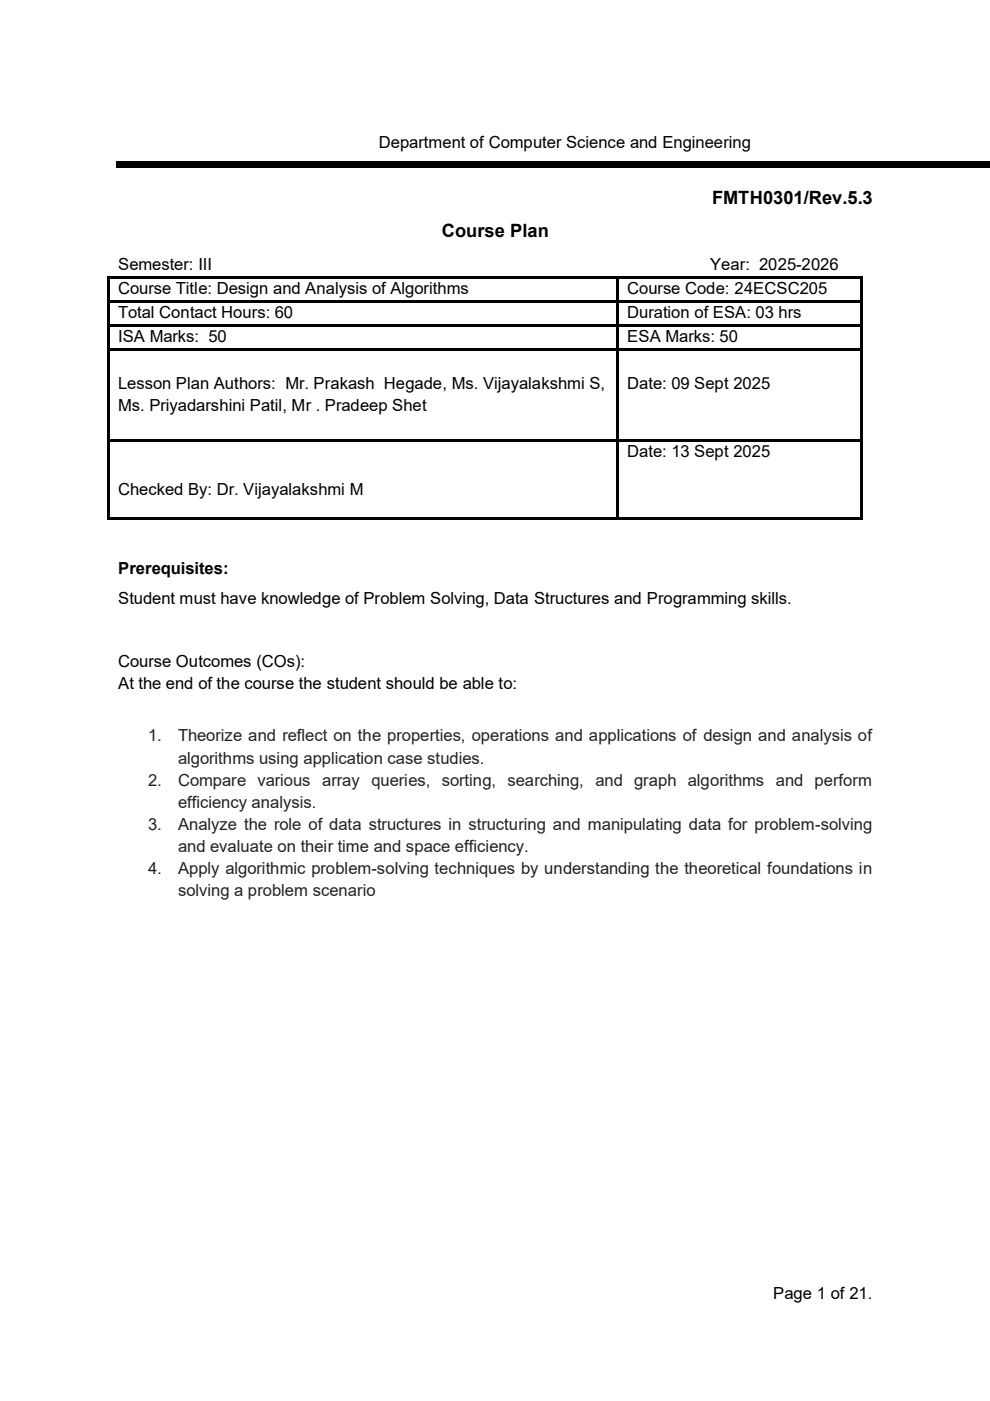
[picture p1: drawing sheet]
<svg xmlns="http://www.w3.org/2000/svg" width="210mm" height="297mm" viewBox="0 0 210 297" stroke-linecap="round" stroke-linejoin="round" font-family="sans-serif">
<defs><g id="words">
<g font-size="3.9">
<text x="151.1" y="43.3">FMTH0301/Rev.5.3</text>
<text x="93.7" y="50.2">Course Plan</text>
</g>
<g font-size="3.5">
<text x="80.4" y="31.3">Department of Computer Science and Engineering</text>
<text x="25.1" y="57.3">Semester: III</text>
<text x="150.6" y="57.3">Year: 2025-2026</text>
<text x="25.1" y="62.4">Course Title: Design and Analysis of Algorithms</text>
<text x="133.1" y="62.4">Course Code: 24ECSC205</text>
<text x="25.1" y="67.5">Total Contact Hours: 60</text>
<text x="133.1" y="67.5">Duration of ESA: 03 hrs</text>
<text x="25.1" y="72.6">ISA Marks: 50</text>
<text x="133.1" y="72.6">ESA Marks: 50</text>
<text x="25.1" y="82.4">Lesson Plan Authors: Mr. Prakash Hegade, Ms. Vijayalakshmi S,</text>
<text x="133.1" y="82.4">Date: 09 Sept 2025</text>
<text x="25.1" y="87.1">Ms. Priyadarshini Patil, Mr . Pradeep Shet</text>
<text x="133.1" y="96.9">Date: 13 Sept 2025</text>
<text x="25.1" y="105">Checked By: Dr. Vijayalakshmi M</text>
<text x="25.1" y="121.7">Prerequisites:</text>
<text x="25.1" y="128.1">Student must have knowledge of Problem Solving, Data Structures and Programming skills.</text>
<text x="25.1" y="141.5">Course Outcomes (COs):</text>
<text x="25.1" y="146.1">At the end of the course the student should be able to:</text>
<text x="164" y="275.5">Page 1 of 21.</text>
</g>
<g font-size="3.5" fill="#222">
<text x="31.4" y="157.2">1.</text>
<text x="37.8" y="157.2">Theorize and reflect on the properties, operations and applications of design and analysis of</text>
<text x="37.8" y="161.9">algorithms using application case studies.</text>
<text x="31.4" y="166.6">2.</text>
<text x="37.8" y="166.6">Compare various array</text>
<text x="78.8" y="166.6">queries, sorting, searching, and graph algorithms and perform</text>
<text x="37.8" y="171.2">efficiency analysis.</text>
<text x="31.4" y="175.9">3.</text>
<text x="37.8" y="175.9">Analyze the role of data structures in structuring and manipulating data for problem-solving</text>
<text x="31.4" y="185.3">4.</text>
<text x="37.8" y="180.6">and evaluate on their time and space efficiency.</text>
<text x="37.8" y="185.3">Apply algorithmic problem-solving techniques by understanding the theoretical foundations in</text>
<text x="37.8" y="189.9">solving a problem scenario</text>
</g>
</g></defs>
<path d="M24.6 35.5h55.7M81.6 35.5h128.4" fill="none" stroke="#000" stroke-width=".26"/>
<g fill="#000">
<path d="M24.6 34.1h55.7v1h-55.7z" fill-rule="evenodd"/>
<path d="M80 34.1h1.6v1h-1.6z" fill-rule="evenodd"/>
<path d="M80 35.4h1.6v.2h-1.6z" fill-rule="evenodd"/>
<path d="M81.6 34.1h128.4v1h-128.4z" fill-rule="evenodd"/>
</g>
<g fill="#fff">
<path d="M22.9 53.6h.4v.4h-.4z" fill-rule="evenodd"/>
<path d="M22.9 53.6h.4v.4h-.4z" fill-rule="evenodd"/>
<path d="M23.3 53.6h107.5v.4h-107.5z" fill-rule="evenodd"/>
<path d="M130.8 53.6h.5v.4h-.5z" fill-rule="evenodd"/>
<path d="M131.3 53.6h51.2v.4h-51.2z" fill-rule="evenodd"/>
<path d="M182.5 53.6h.4v.4h-.4z" fill-rule="evenodd"/>
<path d="M182.5 53.6h.4v.4h-.4z" fill-rule="evenodd"/>
<path d="M22.9 54h.4v4.6h-.4z" fill-rule="evenodd"/>
<path d="M130.8 54h.5v4.6h-.5z" fill-rule="evenodd"/>
<path d="M182.5 54h.4v4.6h-.4z" fill-rule="evenodd"/>
</g>
<g fill="#000">
<path d="M22.9 58.6h.4v.4h-.4z" fill-rule="evenodd"/>
<path d="M130.8 58.6h.5v.4h-.5z" fill-rule="evenodd"/>
<path d="M182.5 58.6h.4v.4h-.4z" fill-rule="evenodd"/>
<path d="M22.9 63.7h.4v.4h-.4z" fill-rule="evenodd"/>
<path d="M22.9 68.8h.4v.5h-.4z" fill-rule="evenodd"/>
<path d="M22.9 73.9h.4v.5h-.4z" fill-rule="evenodd"/>
<path d="M130.8 63.7h.5v.4h-.5z" fill-rule="evenodd"/>
<path d="M130.8 68.8h.5v.5h-.5z" fill-rule="evenodd"/>
<path d="M130.8 73.9h.5v.5h-.5z" fill-rule="evenodd"/>
<path d="M182.5 63.7h.4v.4h-.4z" fill-rule="evenodd"/>
<path d="M182.5 68.8h.4v.5h-.4z" fill-rule="evenodd"/>
<path d="M182.5 73.9h.4v.5h-.4z" fill-rule="evenodd"/>
<path d="M22.9 93.1h.4v.4h-.4z" fill-rule="evenodd"/>
<path d="M130.8 93.1h.5v.4h-.5z" fill-rule="evenodd"/>
<path d="M182.5 93.1h.4v.4h-.4z" fill-rule="evenodd"/>
<path d="M22.9 109.7h.4v.5h-.4z" fill-rule="evenodd"/>
<path d="M22.9 109.7h.4v.5h-.4z" fill-rule="evenodd"/>
<path d="M130.8 109.7h.5v.5h-.5z" fill-rule="evenodd"/>
<path d="M182.5 109.7h.4v.5h-.4z" fill-rule="evenodd"/>
<path d="M182.5 109.7h.4v.5h-.4z" fill-rule="evenodd"/>
</g>
<g fill="none" stroke="#000" stroke-width=".44">
<path d="M23.1 59v4.7M23.3 58.8h107.5M131.1 59v4.7M131.3 58.8h51.2M182.7 59v4.7M23.1 64.1v4.7M23.1 69.3v4.6M23.1 74.4v18.7M23.3 63.9h107.5M23.3 69h107.5M23.3 74.1h107.5M131.1 64.1v4.7"/>
<path d="M131.1 69.3v4.6M131.1 74.4v18.7M131.3 63.9h51.2M131.3 69h51.2M131.3 74.1h51.2M182.7 64.1v4.7M182.7 69.3v4.6M182.7 74.4v18.7M23.1 93.5v16.2M23.3 93.3h107.5M131.1 93.5v16.2M131.3 93.3h51.2"/>
<path d="M182.7 93.5v16.2M23.3 110h107.5M131.3 110h51.2"/>
</g>
<g fill="#fff">
<path d="M37.8 153.9h147.3v4h-147.3z" fill-rule="evenodd"/>
<path d="M37.8 158.5h65.1v4.1h-65.1z" fill-rule="evenodd"/>
<path d="M37.8 163.2h147.3v4.1h-147.3z" fill-rule="evenodd"/>
<path d="M37.8 167.9h29.3v4h-29.3z" fill-rule="evenodd"/>
<path d="M37.8 172.6h147.3v4h-147.3z" fill-rule="evenodd"/>
<path d="M37.8 177.2h74.5v4.1h-74.5z" fill-rule="evenodd"/>
<path d="M37.8 181.9h147.3v4.1h-147.3z" fill-rule="evenodd"/>
<path d="M37.8 186.6h42v4h-42z" fill-rule="evenodd"/>
</g>
<use href="#words"/>
</svg>
